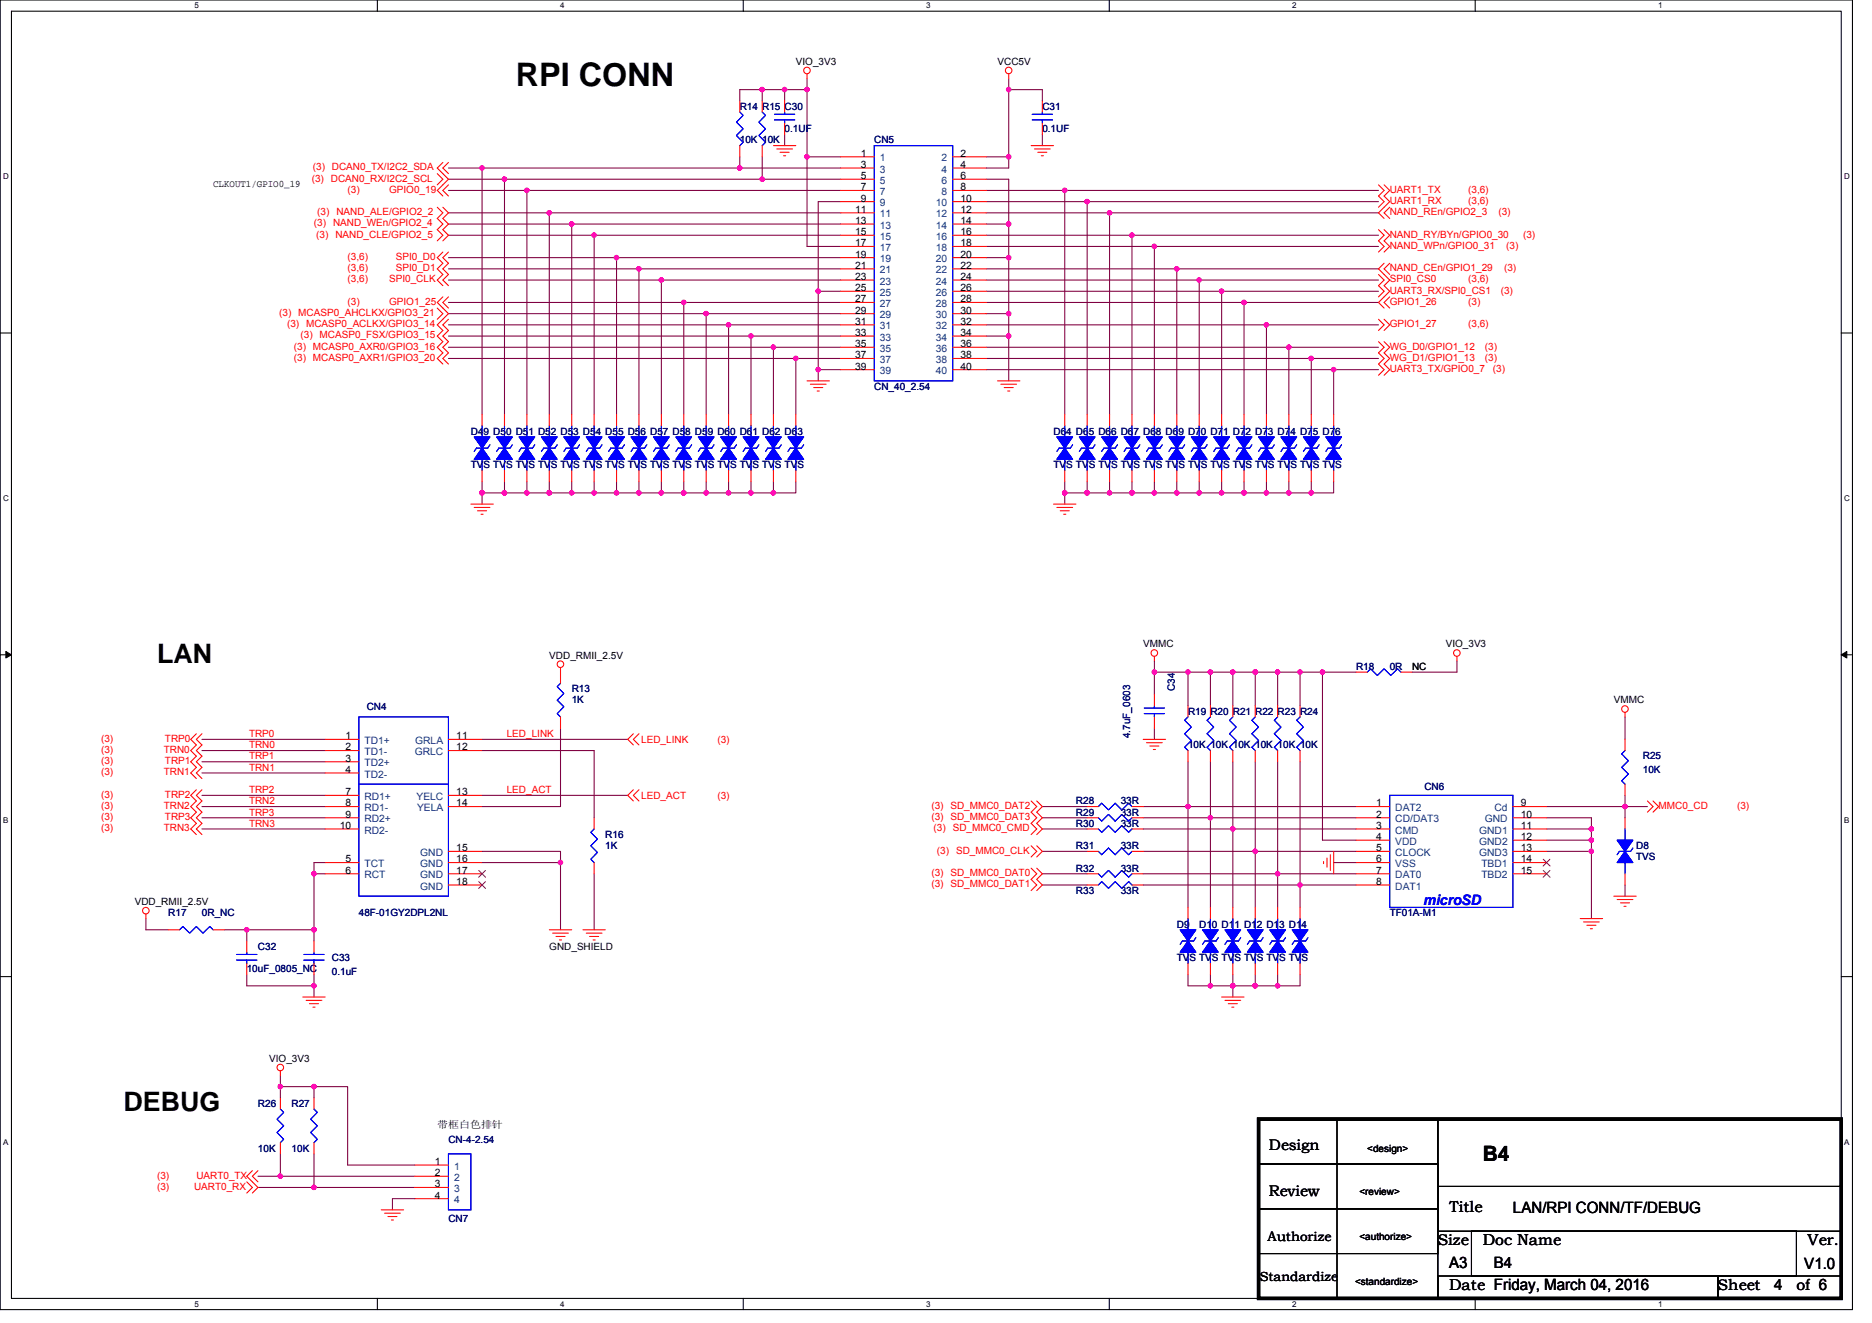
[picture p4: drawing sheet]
<svg xmlns="http://www.w3.org/2000/svg" width="297mm" height="210mm" viewBox="0 0 297 210" stroke-linecap="round" stroke-linejoin="round" font-family="sans-serif">
<defs><g id="words">
<text font-size="5.1" x="81.8" y="13.7">RPI CONN</text>
<g font-size="4.3">
<text x="24.9" y="105.3">LAN</text>
<text x="19.6" y="176.4">DEBUG</text>
</g>
<text font-size="3.4" x="235.3" y="184.3">B4</text>
<g font-size="2.5">
<text x="228.2" y="197.7">Size</text>
<text x="229.9" y="192.3">Title</text>
<text x="235.3" y="197.7">Doc Name</text>
<text x="240.1" y="192.5">LAN/RPI CONN/TF/DEBUG</text>
<text x="286.8" y="197.7">Ver.</text>
<text x="229.9" y="201.2">A3</text>
<text x="237" y="201.2">B4</text>
<text x="286.3" y="201.4">V1.0</text>
<text x="229.9" y="204.8">Date Friday, March 04, 2016</text>
<text x="272.6" y="204.8">Sheet</text>
<text x="281.5" y="204.7">4</text>
<text x="285" y="204.8">of 6</text>
</g>
<g font-size="2.4">
<text x="201.3" y="182.5">Design</text>
<text x="201.3" y="189.8">Review</text>
</g>
<text font-size="2.3" fill="#00f" x="225.8" y="143.6">microSD</text>
<g font-size="2.1">
<text x="201.1" y="197">Authorize</text>
<text x="199.9" y="203.4">Standardize</text>
</g>
<g font-size="1.6">
<text x="126.3" y="10.3">VIO_3V3</text>
<text x="158.3" y="10.3">VCC5V</text>
<text x="33.8" y="29.7">CLKOUT1/GPIO0_19</text>
<text x="136.6" y="24.9">1</text>
<text x="136.6" y="26.6">3</text>
<text x="136.6" y="28.4">5</text>
<text x="152.4" y="24.9">2</text>
<text x="152.4" y="26.6">4</text>
<text x="152.4" y="28.4">6</text>
<text x="135.7" y="33.8">11</text>
<text x="135.7" y="35.5">13</text>
<text x="136.6" y="30.2">7</text>
<text x="136.6" y="32">9</text>
<text x="152.4" y="30.2">8</text>
<text x="152.4" y="32">10</text>
<text x="152.4" y="33.8">12</text>
<text x="152.4" y="35.5">14</text>
<text x="135.7" y="37.3">15</text>
<text x="135.7" y="39.1">17</text>
<text x="135.7" y="40.9">19</text>
<text x="152.4" y="37.3">16</text>
<text x="152.4" y="39.1">18</text>
<text x="152.4" y="40.9">20</text>
<text x="135.7" y="42.7">21</text>
<text x="135.7" y="44.4">23</text>
<text x="135.7" y="46.2">25</text>
<text x="135.7" y="48">27</text>
<text x="152.4" y="42.7">22</text>
<text x="152.4" y="44.4">24</text>
<text x="152.4" y="46.2">26</text>
<text x="152.4" y="48">28</text>
<text x="135.7" y="49.8">29</text>
<text x="135.7" y="51.5">31</text>
<text x="135.7" y="53.3">33</text>
<text x="152.4" y="49.8">30</text>
<text x="152.4" y="51.5">32</text>
<text x="152.4" y="53.3">34</text>
<text x="135.7" y="55.1">35</text>
<text x="135.7" y="56.9">37</text>
<text x="135.7" y="58.7">39</text>
<text x="152.4" y="55.1">36</text>
<text x="152.4" y="56.9">38</text>
<text x="152.4" y="58.7">40</text>
<text x="87.2" y="104.5">VDD_RMII_2.5V</text>
<text x="181.4" y="102.8">VMMC</text>
<text x="224.1" y="106.3">NC</text>
<text x="229.4" y="102.8">VIO_3V3</text>
<text x="256.1" y="111.7">VMMC</text>
<text x="54.8" y="117.3">1</text>
<text x="54.8" y="119.1">2</text>
<text x="72.4" y="119.1">12</text>
<text x="72.4" y="117.3">11</text>
<text x="54.8" y="120.9">3</text>
<text x="54.8" y="122.7">4</text>
<text x="53.9" y="131.6">10</text>
<text x="54.8" y="126.2">7</text>
<text x="54.8" y="128">8</text>
<text x="54.8" y="129.8">9</text>
<text x="72.4" y="128">14</text>
<text x="72.4" y="126.2">13</text>
<text x="218.4" y="128">1</text>
<text x="218.4" y="129.8">2</text>
<text x="218.4" y="131.6">3</text>
<text x="241.3" y="128">9</text>
<text x="241.3" y="129.8">10</text>
<text x="241.3" y="131.6">11</text>
<text x="54.8" y="136.9">5</text>
<text x="72.4" y="135.1">15</text>
<text x="72.4" y="136.9">16</text>
<text x="218.4" y="133.3">4</text>
<text x="218.4" y="135.1">5</text>
<text x="218.4" y="136.9">6</text>
<text x="241.3" y="133.3">12</text>
<text x="241.3" y="135.1">13</text>
<text x="241.3" y="136.9">14</text>
<text x="21.4" y="143.7">VDD_RMII_2.5V</text>
<text x="54.8" y="138.7">6</text>
<text x="72.4" y="138.7">17</text>
<text x="72.4" y="140.4">18</text>
<text x="218.4" y="138.7">7</text>
<text x="218.4" y="140.4">8</text>
<text x="241.3" y="138.7">15</text>
<text x="87.2" y="150.8">GND_SHIELD</text>
<text x="42.7" y="168.6">VIO_3V3</text>
<text x="69.4" y="179">带框白色排针</text>
<text x="69" y="184.9">1</text>
<text x="217" y="182.8">&lt;design&gt;</text>
<text x="69" y="186.7">2</text>
<text x="69" y="188.4">3</text>
<text x="69" y="190.2">4</text>
<text x="215.7" y="189.7">&lt;review&gt;</text>
<text x="215.7" y="196.8">&lt;authorize&gt;</text>
<text x="215" y="203.9">&lt;standardize&gt;</text>
</g>
<g font-size="1.6" fill="#000080">
<text x="117.4" y="17.4">R14 R15 C30</text>
<text x="165.4" y="17.4">C31</text>
<text x="117.4" y="22.8">10K 10K</text>
<text x="124.5" y="21">0.1UF</text>
<text x="138.7" y="22.8">CN5</text>
<text x="165.4" y="21">0.1UF</text>
<text x="138.7" y="61.9">CN_40_2.54</text>
<text x="74.7" y="69">D49 D50 D51 D52 D53 D54 D55 D56 D57 D58 D59 D60 D61 D62 D63</text>
<text x="167.2" y="69">D64 D65 D66 D67 D68 D69 D70 D71 D72 D73 D74 D75 D76</text>
<text x="74.7" y="74.3">TVS TVS TVS TVS TVS TVS TVS TVS TVS TVS TVS TVS TVS TVS TVS</text>
<text x="167.2" y="74.3">TVS TVS TVS TVS TVS TVS TVS TVS TVS TVS TVS TVS TVS</text>
<text x="215.2" y="106.3">R18</text>
<text x="220.5" y="106.3">0R</text>
<text x="58.2" y="112.7">CN4</text>
<text x="90.7" y="109.9">R13</text>
<text x="90.7" y="111.7">1K</text>
<text x="186.4" y="109.7" transform="rotate(-90 186.4 109.7)">C34</text>
<text x="188.5" y="113.4">R19 R20 R21 R22 R23 R24</text>
<text x="179.3" y="117.2" transform="rotate(-90 179.3 117.2)">4.7uF_0603</text>
<text x="188.5" y="118.8">10K 10K 10K 10K 10K 10K</text>
<text x="226" y="125.3">CN6</text>
<text x="260.7" y="120.5">R25</text>
<text x="260.7" y="122.7">10K</text>
<text x="170.7" y="127.7">R28</text>
<text x="170.7" y="131.2">R30</text>
<text x="170.7" y="129.4">R29</text>
<text x="177.8" y="127.7">33R</text>
<text x="177.8" y="131.2">33R</text>
<text x="177.8" y="129.4">33R</text>
<text x="96.1" y="133">R16</text>
<text x="96.1" y="134.8">1K</text>
<text x="170.7" y="134.8">R31</text>
<text x="177.8" y="134.8">33R</text>
<text x="259.6" y="134.8">D8</text>
<text x="259.6" y="136.5">TVS</text>
<text x="170.7" y="138.3">R32</text>
<text x="170.7" y="141.9">R33</text>
<text x="177.8" y="138.3">33R</text>
<text x="177.8" y="141.9">33R</text>
<text x="26.7" y="145.4">R17</text>
<text x="32" y="145.4">0R_NC</text>
<text x="56.9" y="145.4">48F-01GY2DPL2NL</text>
<text x="186.7" y="147.2">D9</text>
<text x="190.3" y="147.2">D10 D11 D12 D13 D14</text>
<text x="220.5" y="145.4">TF01A-M1</text>
<text x="39.2" y="154.3">10uF_0805_NC</text>
<text x="40.9" y="150.8">C32</text>
<text x="52.7" y="152.5">C33</text>
<text x="52.7" y="154.7">0.1uF</text>
<text x="186.7" y="152.5">TVS TVS TVS TVS TVS TVS</text>
<text x="40.9" y="175.7">R26</text>
<text x="46.3" y="175.7">R27</text>
<text x="40.9" y="182.8">10K</text>
<text x="46.3" y="182.8">10K</text>
<text x="71.2" y="181.4">CN-4-2.54</text>
<text x="71.2" y="194">CN7</text>
</g>
<g font-size="1.6" fill="#f00">
<text x="49.5" y="28.8">(3) DCAN0_RX/I2C2_SCL</text>
<text x="49.7" y="27">(3) DCAN0_TX/I2C2_SDA</text>
<text x="49.8" y="35.9">(3) NAND_WEn/GPIO2_4</text>
<text x="50.4" y="34.1">(3) NAND_ALE/GPIO2_2</text>
<text x="55.2" y="30.6">(3)</text>
<text x="61.7" y="30.6">GPIO0_19</text>
<text x="220.5" y="30.6">UART1_TX</text>
<text x="220.5" y="32.4">UART1_RX</text>
<text x="220.5" y="34.1">NAND_REn/GPIO2_3</text>
<text x="233" y="32.4">(3,6)</text>
<text x="233" y="30.6">(3,6)</text>
<text x="237.8" y="34.1">(3)</text>
<text x="50.2" y="37.7">(3) NAND_CLE/GPIO2_5</text>
<text x="55.2" y="41.3">(3,6)</text>
<text x="62.8" y="41.3">SPI0_D0</text>
<text x="220.5" y="37.7">NAND_RY/BYn/GPIO0_30</text>
<text x="220.5" y="39.5">NAND_WPn/GPIO0_31</text>
<text x="239" y="39.5">(3)</text>
<text x="241.7" y="37.7">(3)</text>
<text x="55.2" y="44.8">(3,6)</text>
<text x="55.2" y="43">(3,6)</text>
<text x="61.7" y="44.8">SPI0_CLK</text>
<text x="62.8" y="43">SPI0_D1</text>
<text x="220.5" y="44.8">SPI0_CS0</text>
<text x="220.5" y="46.6">UART3_RX/SPI0_CS1</text>
<text x="220.5" y="43">NAND_CEn/GPIO1_29</text>
<text x="233" y="44.8">(3,6)</text>
<text x="238.1" y="46.6">(3)</text>
<text x="238.6" y="43">(3)</text>
<text x="44.3" y="50.1">(3) MCASP0_AHCLKX/GPIO3_21</text>
<text x="45.5" y="51.9">(3) MCASP0_ACLKX/GPIO3_14</text>
<text x="47.7" y="53.7">(3) MCASP0_FSX/GPIO3_15</text>
<text x="55.2" y="48.4">(3)</text>
<text x="61.7" y="48.4">GPIO1_25</text>
<text x="220.5" y="48.4">GPIO1_26</text>
<text x="220.5" y="51.9">GPIO1_27</text>
<text x="233" y="48.4">(3)</text>
<text x="233" y="51.9">(3,6)</text>
<text x="46.6" y="57.3">(3) MCASP0_AXR1/GPIO3_20</text>
<text x="46.6" y="55.5">(3) MCASP0_AXR0/GPIO3_16</text>
<text x="220.5" y="55.5">WG_D0/GPIO1_12</text>
<text x="220.5" y="57.3">WG_D1/GPIO1_13</text>
<text x="220.5" y="59">UART3_TX/GPIO0_7</text>
<text x="235.6" y="55.5">(3)</text>
<text x="235.6" y="57.3">(3)</text>
<text x="236.9" y="59">(3)</text>
<text x="16" y="117.7">(3)</text>
<text x="16" y="119.5">(3)</text>
<text x="26" y="119.5">TRN0</text>
<text x="26.2" y="117.7">TRP0</text>
<text x="39.5" y="118.8">TRN0</text>
<text x="39.5" y="117">TRP0</text>
<text x="80.4" y="117">LED_LINK</text>
<text x="101.7" y="117.9">LED_LINK</text>
<text x="113.8" y="117.9">(3)</text>
<text x="16" y="121.3">(3)</text>
<text x="16" y="123">(3)</text>
<text x="26" y="123">TRN1</text>
<text x="26.2" y="121.3">TRP1</text>
<text x="39.5" y="120.5">TRP1</text>
<text x="39.5" y="122.3">TRN1</text>
<text x="39.5" y="125.9">TRP2</text>
<text x="80.4" y="125.9">LED_ACT</text>
<text x="16" y="126.6">(3)</text>
<text x="16" y="130.2">(3)</text>
<text x="16" y="128.4">(3)</text>
<text x="16" y="131.9">(3)</text>
<text x="26" y="128.4">TRN2</text>
<text x="26" y="131.9">TRN3</text>
<text x="26.2" y="126.6">TRP2</text>
<text x="26.2" y="130.2">TRP3</text>
<text x="39.5" y="127.7">TRN2</text>
<text x="39.5" y="129.4">TRP3</text>
<text x="39.5" y="131.2">TRN3</text>
<text x="101.7" y="126.8">LED_ACT</text>
<text x="113.8" y="126.8">(3)</text>
<text x="147.8" y="128.4">(3) SD_MMC0_DAT2</text>
<text x="147.8" y="130.2">(3) SD_MMC0_DAT3</text>
<text x="148.1" y="131.9">(3) SD_MMC0_CMD</text>
<text x="263.2" y="128.4">MMC0_CD</text>
<text x="275.6" y="128.4">(3)</text>
<text x="148.7" y="135.5">(3) SD_MMC0_CLK</text>
<text x="147.8" y="139">(3) SD_MMC0_DAT0</text>
<text x="147.8" y="140.8">(3) SD_MMC0_DAT1</text>
<text x="24.9" y="187">(3)</text>
<text x="24.9" y="188.8">(3)</text>
<text x="30.8" y="188.8">UART0_RX</text>
<text x="31.2" y="187">UART0_TX</text>
</g>
<g font-size="1.6" fill="#004080">
<text x="139.6" y="25.6">1</text>
<text x="139.6" y="27.4">3</text>
<text x="139.6" y="29.2">5</text>
<text x="149.4" y="25.6">2</text>
<text x="149.4" y="27.4">4</text>
<text x="149.4" y="29.2">6</text>
<text x="139.6" y="30.9">7</text>
<text x="139.6" y="32.7">9</text>
<text x="139.6" y="34.5">11</text>
<text x="148.5" y="32.7">10</text>
<text x="148.5" y="34.5">12</text>
<text x="149.4" y="30.9">8</text>
<text x="139.6" y="36.3">13</text>
<text x="139.6" y="38.1">15</text>
<text x="139.6" y="39.8">17</text>
<text x="139.6" y="41.6">19</text>
<text x="148.5" y="36.3">14</text>
<text x="148.5" y="38.1">16</text>
<text x="148.5" y="39.8">18</text>
<text x="148.5" y="41.6">20</text>
<text x="139.6" y="43.4">21</text>
<text x="139.6" y="45.2">23</text>
<text x="139.6" y="46.9">25</text>
<text x="148.5" y="43.4">22</text>
<text x="148.5" y="45.2">24</text>
<text x="148.5" y="46.9">26</text>
<text x="139.6" y="48.7">27</text>
<text x="139.6" y="50.5">29</text>
<text x="139.6" y="52.3">31</text>
<text x="148.5" y="48.7">28</text>
<text x="148.5" y="50.5">30</text>
<text x="148.5" y="52.3">32</text>
<text x="139.6" y="54.1">33</text>
<text x="139.6" y="55.8">35</text>
<text x="139.6" y="57.6">37</text>
<text x="139.6" y="59.4">39</text>
<text x="148.5" y="54.1">34</text>
<text x="148.5" y="55.8">36</text>
<text x="148.5" y="57.6">38</text>
<text x="148.5" y="59.4">40</text>
<text x="57.8" y="118.1">TD1+</text>
<text x="57.8" y="119.8">TD1-</text>
<text x="65.8" y="119.8">GRLC</text>
<text x="65.9" y="118.1">GRLA</text>
<text x="57.8" y="121.6">TD2+</text>
<text x="57.8" y="123.4">TD2-</text>
<text x="57.8" y="127">RD1+</text>
<text x="57.8" y="128.7">RD1-</text>
<text x="57.8" y="130.5">RD2+</text>
<text x="66.1" y="127">YELC</text>
<text x="66.2" y="128.7">YELA</text>
<text x="221.4" y="128.7">DAT2</text>
<text x="221.4" y="130.5">CD/DAT3</text>
<text x="235.6" y="130.5">GND</text>
<text x="237.1" y="128.7">Cd</text>
<text x="57.8" y="132.3">RD2-</text>
<text x="57.8" y="137.6">TCT</text>
<text x="66.7" y="135.8">GND</text>
<text x="66.7" y="137.6">GND</text>
<text x="221.4" y="132.3">CMD</text>
<text x="221.4" y="134.1">VDD</text>
<text x="221.4" y="135.8">CLOCK</text>
<text x="221.4" y="137.6">VSS</text>
<text x="234.7" y="132.3">GND1</text>
<text x="234.7" y="134.1">GND2</text>
<text x="234.7" y="135.8">GND3</text>
<text x="235.1" y="137.6">TBD1</text>
<text x="57.8" y="139.4">RCT</text>
<text x="66.7" y="139.4">GND</text>
<text x="66.7" y="141.2">GND</text>
<text x="221.4" y="139.4">DAT0</text>
<text x="221.4" y="141.2">DAT1</text>
<text x="235.1" y="139.4">TBD2</text>
<text x="72" y="185.6">1</text>
<text x="72" y="187.4">2</text>
<text x="72" y="189.2">3</text>
<text x="72" y="191">4</text>
</g>
<g font-size="1.3">
<text x="30.8" y="1.3">5</text>
<text x="88.9" y="1.3">4</text>
<text x="147" y="1.3">3</text>
<text x="205" y="1.3">2</text>
<text x="263.1" y="1.3">1</text>
<text x=".5" y="28.4">D</text>
<text x="292.6" y="28.4">D</text>
<text x=".5" y="79.5">C</text>
<text x="292.6" y="79.5">C</text>
<text x=".5" y="130.6">B</text>
<text x="292.6" y="130.6">B</text>
<text x=".5" y="181.7">A</text>
<text x="292.6" y="181.7">A</text>
<text x="30.8" y="207.4">5</text>
<text x="88.9" y="207.4">4</text>
<text x="147" y="207.4">3</text>
<text x="205" y="207.4">2</text>
<text x="263.1" y="207.4">1</text>
</g>
</g></defs>
<path d="M0 0h293.9v207.9h-293.9zM1.8 1.8h290.4v204.3h-290.4z" fill="none" stroke="#000" stroke-width=".17"/>
<g fill="#fff">
<path d="M30.8 .2h.7v1.4h-.7z"/>
<path d="M30.8 206.3h.7v1.4h-.7z"/>
</g>
<path d="M59.9 0v1.8M59.9 206.1v1.8" fill="none" stroke="#000" stroke-width=".17"/>
<g fill="#fff">
<path d="M88.9 .2h.7v1.4h-.7z"/>
<path d="M88.9 206.3h.7v1.4h-.7z"/>
</g>
<path d="M117.9 0v1.8M117.9 206.1v1.8" fill="none" stroke="#000" stroke-width=".17"/>
<g fill="#fff">
<path d="M147 .2h.7v1.4h-.7z"/>
<path d="M147 206.3h.7v1.4h-.7z"/>
</g>
<path d="M176 0v1.8M176 206.1v1.8" fill="none" stroke="#000" stroke-width=".17"/>
<g fill="#fff">
<path d="M205 .2h.7v1.4h-.7z"/>
<path d="M205 206.3h.7v1.4h-.7z"/>
</g>
<path d="M234.1 0v1.8M234.1 206.1v1.8" fill="none" stroke="#000" stroke-width=".17"/>
<g fill="#fff">
<path d="M263.1 .2h.7v1.4h-.7z"/>
<path d="M263.1 206.3h.7v1.4h-.7z"/>
<path d="M.5 27.3h.9v1.4h-.9z"/>
<path d="M292.6 27.3h.9v1.4h-.9z"/>
<path d="M.5 78.4h.9v1.4h-.9z"/>
<path d="M292.6 78.4h.9v1.4h-.9z"/>
</g>
<path d="M0 52.9h1.8M292.2 52.9h1.7" fill="none" stroke="#000" stroke-width=".17"/>
<g fill="#fff">
<path d="M.5 129.5h.8v1.4h-.8z"/>
<path d="M292.6 129.5h.9v1.4h-.9z"/>
</g>
<path d="M0 103.9h1.8M292.2 103.9h1.7" fill="none" stroke="#000" stroke-width=".17"/>
<path d="M.9 103.4l.9 .5-.9 .5zM292.2 103.9l.8-.5v1z" fill="#000" stroke="#000" stroke-width=".16"/>
<g fill="#fff">
<path d="M.5 180.5h.8v1.4h-.8z"/>
<path d="M292.6 180.5h.9v1.4h-.9z"/>
</g>
<path d="M0 155h1.8M292.2 155h1.7M199.7 177.6h28.5v7.1h-28.5zM212.2 177.6h16v28.5h-16zM199.7 184.7h28.5v7.2h-28.5zM199.7 191.9h28.5v7.1h-28.5zM228.2 188.3h64v7.1h-64zM228.2 184.7v8.9M233.5 195.4h51.5v7.1h-51.5zM228.2 202.5h44.4v3.6h-44.4zM272.6 202.5h19.6v3.6h-19.6z" fill="none" stroke="#000" stroke-width=".17"/>
<g fill="none" stroke="#800040" stroke-width=".17">
<path d="M120.9 14.2h-3.5v1.8M120.9 14.2v1.8M120.9 14.2h3.6M124.5 14.2h3.6M124.5 14.2v1.8M128.1 12.4v1.8M128.1 14.2v10.7h5.3M160.1 14.2h5.3v1.8M160.1 14.2v10.7M160.1 12.4v1.8M71.2 37.3h23.1M71.2 28.4h8.8"/>
<path d="M71.2 30.2h12.4M71.2 33.8h16M71.2 35.6h19.5M71.2 26.7h5.3M76.5 26.7v39.1M76.5 26.7h40.9M80 28.4h40.9M80 28.4v37.4M83.6 30.2h49.8M83.6 30.2v35.6M87.2 33.8h46.2M87.2 33.8v32"/>
<path d="M90.7 35.6v30.2M90.7 35.6h42.7M94.3 37.3v28.5M94.3 37.3h39.1M117.4 24.9v1.8M117.4 26.7h16M120.9 24.9v3.5M120.9 28.4h12.5M124.5 21.3v1.8M128.1 24.9v14.2h5.3M133.4 32h-3.6v14.2M156.5 39.1h26.7"/>
<path d="M156.5 37.3h23.1M156.5 33.8h19.6M156.5 32h16M156.5 28.4h3.6v7.2M156.5 24.9h3.6M156.5 35.6h3.6M156.5 30.2h12.4M160.1 35.6v5.3M160.1 24.9v1.8h-3.6M165.4 21.3v1.8M168.9 30.2h49.8M168.9 30.2v35.6"/>
<path d="M172.5 32v33.8M172.5 32h46.2M176.1 33.8v32M176.1 33.8h42.6M179.6 37.3v28.5M179.6 37.3h39.1M183.2 39.1v26.7M183.2 39.1h35.5M71.2 51.6h44.4v14.2M71.2 55.1h51.5v10.7M71.2 49.8h40.9v16M71.2 53.3h48"/>
<path d="M71.2 56.9h55.1v8.9M71.2 42.7h30.2M71.2 48h37.3M71.2 40.9h26.6M71.2 44.4h33.7M97.8 40.9v24.9M97.8 40.9h35.6M101.4 42.7h32M101.4 42.7v23.1M104.9 44.4v21.4M104.9 44.4h28.5M108.5 48h24.9"/>
<path d="M108.5 48v17.8M112.1 49.8h21.3M115.6 51.6h17.8M119.2 53.3v12.5M119.2 53.3h14.2M122.7 55.1h10.7M126.3 56.9h7.1M129.8 58.7h3.6M129.8 58.7v1.8M129.8 46.2v12.5M129.8 46.2h3.6M156.5 42.7h30.2"/>
<path d="M156.5 51.6h44.5M156.5 55.1h48v10.7M156.5 56.9h51.6v8.9M156.5 58.7h55.1v7.1M156.5 44.4h33.8M156.5 40.9h3.6M156.5 49.8h3.6M156.5 53.3h3.6M156.5 46.2h37.3M156.5 48h40.9M160.1 40.9v8.9M160.1 49.8v3.5"/>
<path d="M160.1 53.3v7.2M186.7 42.7v23.1M186.7 42.7h32M190.3 44.4v21.4M190.3 44.5h28.4M193.8 46.2h24.9M193.8 46.2v19.6M197.4 48v17.8M197.4 48h21.3M201 51.6h17.7M201 51.6v14.2M204.5 55.1h14.2"/>
<path d="M208.1 56.9h10.6M211.6 58.7h7.1M76.5 78.2v1.8M76.5 76.5v1.7M76.5 78.2h3.5M80 76.5v1.7M80 78.2h3.6M83.6 76.5v1.7M83.6 78.2h3.6M87.2 76.5v1.7M87.2 78.2h3.5M90.7 78.2h3.6"/>
<path d="M90.7 76.5v1.7M94.3 76.5v1.7M94.3 78.2h3.5M97.8 78.2h3.6M97.8 76.5v1.7M101.4 78.2h3.5M101.4 76.5v1.7M104.9 78.2h3.6M104.9 76.5v1.7M108.5 78.2h3.6M108.5 76.5v1.7M112.1 78.2h3.5"/>
<path d="M112.1 76.5v1.7M115.6 78.2h3.6M115.6 76.5v1.7M119.2 78.2h3.5M119.2 76.5v1.7M122.7 76.5v1.7M126.3 76.5v1.7h-3.6M168.9 78.2h3.6M168.9 78.2v1.8M168.9 76.5v1.7M172.5 78.2h3.6M172.5 76.5v1.7"/>
<path d="M176.1 76.5v1.7M176.1 78.2h3.5M179.6 76.5v1.7M179.6 78.2h3.6M183.2 76.5v1.7M183.2 78.2h3.5M186.7 78.2h3.6M186.7 76.5v1.7M190.3 76.5v1.7M190.3 78.2h3.5M193.8 76.5v1.7M193.8 78.2h3.6"/>
<path d="M197.4 78.2h3.6M197.4 76.5v1.7M201 76.5v1.7M201 78.2h3.5M204.5 76.5v1.7M204.5 78.2h3.6M208.1 76.5v1.7M211.6 76.5v1.7h-3.5M32 119.1h19.6M32 117.3h19.6M76.5 117.3h23.1M76.5 119.1h17.8v10.7"/>
<path d="M88.9 115.6v12.4h-12.4M183.2 106.7v3.5M183.2 115.6v1.7M183.2 106.7h5.3M183.2 104.9v1.8M188.5 106.7h3.6M188.5 106.7v5.3M192.1 106.7v5.3M192.1 106.7h3.5M195.6 106.7v5.3M195.6 106.7h3.6M199.2 106.7v5.3"/>
<path d="M199.2 106.7h3.5M202.7 106.7h3.6M202.7 106.7v5.3M206.3 106.7v5.3M206.3 106.7h3.5M209.8 106.7h5.4M209.8 106.7v26.6l5.4 .1M231.2 104.9v1.8h-7.1M257.8 113.8v3.5M32 120.9h19.6M32 122.7h19.6M32 126.2h19.6"/>
<path d="M32 128h19.6M32 129.8h19.6M32 131.6h19.6M49.8 138.7h1.8M49.8 138.7v8.9M51.6 136.9h-1.8v1.8M76.5 126.2h23.1M76.5 135.1h12.4v1.8M76.5 136.9h12.4M88.9 136.9v10.7M94.3 138.7v8.9M165.4 128h7.1"/>
<path d="M165.4 129.8h7.1M165.4 131.6h7.1M165.4 135.1h7.1M165.4 138.7h7.1M181.4 128h7.1M181.4 138.7h21.3M181.4 129.8h10.7M181.4 131.6h14.2M181.4 135.1h17.8M188.5 128h26.7M188.5 128v16M188.5 120.9v7.1"/>
<path d="M192.1 129.8v14.2M192.1 129.8h23.1M192.1 120.9v8.9M195.6 131.6v12.4M195.6 120.9v10.7M195.6 131.6h19.6M199.2 135.1h16M199.2 135.1v8.9M199.2 120.9v14.2M202.7 138.7h12.5M202.7 138.7v5.3M202.7 120.9v17.8"/>
<path d="M206.3 120.9v19.6M211.6 136.9h3.6M245.4 131.6h7.1M245.4 128h12.4M245.4 135.1h7.1M245.4 133.3h7.1M245.4 129.8h7.1v1.8M252.5 133.4v1.7M252.5 131.6v1.8M252.5 135.1v10.7M257.8 126.2v1.8M257.8 128v1.8"/>
<path d="M257.8 128h3.6M23.2 145.8v1.8h3.5M35.6 147.6h3.6M39.2 147.6h10.6M39.2 147.6v1.8M39.2 154.7v1.8h10.6M49.8 154.7v1.8M49.8 147.6v1.8M49.8 156.5v1.7M165.4 140.5h7.1M181.4 140.5h24.9M188.5 154.7v1.8h3.6"/>
<path d="M192.1 154.7v1.8M192.1 156.5h3.5M195.6 154.7v1.8M195.6 156.5v1.7M195.6 156.5h3.6M199.2 154.7v1.8M199.2 156.5h3.5M202.7 154.7v1.8M206.3 154.7v1.8h-3.6M206.3 140.5h8.9M206.3 140.5v3.5M257.8 140.5v1.7"/>
<path d="M44.5 170.7v1.8M44.5 172.5v1.7M44.5 172.5h5.3M49.8 172.5v1.7M49.8 172.5h5.4v12.4h10.6M40.9 186.7h3.6M40.9 188.5h8.9M44.5 183.1v3.6M44.5 186.7h21.3M49.8 183.1v5.4M49.8 188.5h16M65.8 190.2h-3.5v1.8"/>
</g>
<g fill="#f0f" stroke="#f0f" stroke-width=".17">
<circle cx="49.8" cy="147.6" r=".35"/>
<circle cx="49.8" cy="138.7" r=".35"/>
<circle cx="39.1" cy="147.6" r=".35"/>
<circle cx="49.8" cy="156.5" r=".35"/>
<circle cx="88.9" cy="136.9" r=".35"/>
<circle cx="128" cy="24.9" r=".35"/>
<circle cx="128" cy="14.2" r=".35"/>
<circle cx="208.1" cy="56.9" r=".35"/>
<circle cx="112" cy="49.8" r=".35"/>
<circle cx="124.5" cy="14.2" r=".35"/>
<circle cx="115.6" cy="51.5" r=".35"/>
<circle cx="122.7" cy="55.1" r=".35"/>
<circle cx="120.9" cy="14.2" r=".35"/>
<circle cx="126.3" cy="56.9" r=".35"/>
<circle cx="129.8" cy="58.7" r=".35"/>
<circle cx="76.5" cy="26.7" r=".35"/>
<circle cx="160" cy="24.9" r=".35"/>
<circle cx="160" cy="14.2" r=".35"/>
<circle cx="160" cy="35.5" r=".35"/>
<circle cx="160" cy="40.9" r=".35"/>
<circle cx="160" cy="49.8" r=".35"/>
<circle cx="129.8" cy="46.2" r=".35"/>
<circle cx="117.4" cy="26.7" r=".35"/>
<circle cx="120.9" cy="28.4" r=".35"/>
<circle cx="160" cy="53.3" r=".35"/>
<circle cx="199.2" cy="156.5" r=".35"/>
<circle cx="202.7" cy="156.5" r=".35"/>
<circle cx="195.6" cy="156.5" r=".35"/>
<circle cx="252.5" cy="133.3" r=".35"/>
<circle cx="252.5" cy="131.6" r=".35"/>
<circle cx="192.1" cy="156.5" r=".35"/>
<circle cx="206.3" cy="140.4" r=".35"/>
<circle cx="202.7" cy="106.7" r=".35"/>
<circle cx="183.2" cy="106.7" r=".35"/>
<circle cx="257.8" cy="128" r=".35"/>
<circle cx="195.6" cy="131.6" r=".35"/>
<circle cx="188.5" cy="106.7" r=".35"/>
<circle cx="209.8" cy="106.7" r=".35"/>
<circle cx="206.3" cy="106.7" r=".35"/>
<circle cx="199.2" cy="135.1" r=".35"/>
<circle cx="202.7" cy="138.7" r=".35"/>
<circle cx="199.2" cy="106.7" r=".35"/>
<circle cx="195.6" cy="106.7" r=".35"/>
<circle cx="192.1" cy="129.8" r=".35"/>
<circle cx="192.1" cy="106.7" r=".35"/>
<circle cx="188.5" cy="128" r=".35"/>
<circle cx="252.5" cy="135.1" r=".35"/>
<circle cx="49.8" cy="172.5" r=".35"/>
<circle cx="44.5" cy="172.5" r=".35"/>
<circle cx="49.8" cy="188.5" r=".35"/>
<circle cx="44.5" cy="186.7" r=".35"/>
<circle cx="108.5" cy="78.2" r=".35"/>
<circle cx="97.8" cy="78.2" r=".35"/>
<circle cx="112" cy="78.2" r=".35"/>
<circle cx="104.9" cy="78.2" r=".35"/>
<circle cx="101.4" cy="78.2" r=".35"/>
<circle cx="115.6" cy="78.2" r=".35"/>
<circle cx="87.1" cy="78.2" r=".35"/>
<circle cx="80" cy="78.2" r=".35"/>
<circle cx="76.5" cy="78.2" r=".35"/>
<circle cx="94.3" cy="78.2" r=".35"/>
<circle cx="90.7" cy="78.2" r=".35"/>
<circle cx="83.6" cy="78.2" r=".35"/>
<circle cx="80" cy="28.4" r=".35"/>
<circle cx="83.6" cy="30.2" r=".35"/>
<circle cx="87.1" cy="33.8" r=".35"/>
<circle cx="90.7" cy="35.5" r=".35"/>
<circle cx="94.3" cy="37.3" r=".35"/>
<circle cx="97.8" cy="40.9" r=".35"/>
<circle cx="101.4" cy="42.7" r=".35"/>
<circle cx="104.9" cy="44.4" r=".35"/>
<circle cx="119.2" cy="78.2" r=".35"/>
<circle cx="108.5" cy="48" r=".35"/>
<circle cx="119.2" cy="53.3" r=".35"/>
<circle cx="122.7" cy="78.2" r=".35"/>
<circle cx="193.8" cy="46.2" r=".35"/>
<circle cx="208.1" cy="78.2" r=".35"/>
<circle cx="204.5" cy="78.2" r=".35"/>
<circle cx="172.5" cy="78.2" r=".35"/>
<circle cx="179.6" cy="78.2" r=".35"/>
<circle cx="168.9" cy="78.2" r=".35"/>
<circle cx="186.7" cy="78.2" r=".35"/>
<circle cx="183.2" cy="78.2" r=".35"/>
<circle cx="176" cy="78.2" r=".35"/>
<circle cx="168.9" cy="30.2" r=".35"/>
<circle cx="172.5" cy="32" r=".35"/>
<circle cx="197.4" cy="78.2" r=".35"/>
<circle cx="190.3" cy="78.2" r=".35"/>
<circle cx="193.8" cy="78.2" r=".35"/>
<circle cx="200.9" cy="78.2" r=".35"/>
<circle cx="176" cy="33.8" r=".35"/>
<circle cx="179.6" cy="37.3" r=".35"/>
<circle cx="183.2" cy="39.1" r=".35"/>
<circle cx="190.3" cy="44.4" r=".35"/>
<circle cx="204.5" cy="55.1" r=".35"/>
<circle cx="211.6" cy="58.7" r=".35"/>
<circle cx="186.7" cy="42.7" r=".35"/>
<circle cx="197.4" cy="48" r=".35"/>
<circle cx="200.9" cy="51.5" r=".35"/>
</g>
<g fill="none" stroke="#f00" stroke-width=".17">
<path d="M117.4 16v1.8M120.9 16v1.8M124.5 16v1.8M124.5 19.6v1.7M128.1 11.7v.7M160.1 11.7v.7M165.4 16v1.8M165.4 19.6v1.7M69.4 32.9l.9 .9-.9 .9 .9 .9-.9 .8 .9 .9-.9 .9M69.4 27.6l.9 .8-.9 .9M70.3 25.8l-.9 .9 1.8 1.7-1.8 1.8 .9 .9M70.3 32.9l.9 .9-.9 .9 .9 .9-.9 .8 .9 .9-.9 .9"/>
<path d="M71.2 25.8l-.9 .9 .9 .9M71.2 29.3l-.9 .9 .9 .9M117.4 23.1v1.8M120.9 23.1v1.8M122.7 23.1h3.6M123.3 23.6h2.4M123.8 24.2h1.4M124.3 24.7h.4M133.4 24.9h5.3M133.4 26.7h5.3M133.4 28.4h5.3M133.4 30.2h5.3"/>
<path d="M133.4 32h5.3M133.4 33.8h5.3M133.4 35.6h5.3M133.4 37.3h5.3M133.4 39.1h5.3M151.2 24.9h5.3M151.2 26.7h5.3M151.2 28.4h5.3M151.2 30.2h5.3M151.2 32h5.3M151.2 33.8h5.3M151.2 35.6h5.3"/>
<path d="M151.2 37.3h5.3M151.2 39.1h5.3M163.6 23.1h3.6M164.1 23.6h2.5M164.7 24.2h1.4M165.2 24.7h.4M218.7 29.3l.9 .9-.9 .9 .9 .9-.9 .9M218.7 36.4l.9 .9-.9 .9 .9 .9-.9 .9M219.6 29.3l.9 .9-.9 .9 .9 .9-1.8 1.8 .9 .9M219.6 36.4l.9 .9-.9 .9 .9 .9-.9 .9M220.5 32.9l-.9 .9 .9 .9M69.4 48.9l.9 .9-.9 .9"/>
<path d="M70.3 40l-.9 .9 .9 .9-.9 .9 .9 .9-.9 .8 .9 .9M70.3 47.1l-.9 .9 1.8 1.8-1.8 1.8 .9 .9-.9 .8 .9 .9-.9 .9 .9 .9-.9 .9 .9 .9M71.2 50.7l-.9 .9 .9 .9-.9 .8 .9 .9-.9 .9 .9 .9-.9 .9 .9 .9M71.2 40l-.9 .9 .9 .9-.9 .9 .9 .9-.9 .8 .9 .9M71.2 47.1l-.9 .9 .9 .9M133.4 40.9h5.3M133.4 42.7h5.3M133.4 44.4h5.3M133.4 46.2h5.3M133.4 48h5.3M133.4 49.8h5.3M133.4 51.6h5.3"/>
<path d="M133.4 53.3h5.3M133.4 55.1h5.3M133.4 56.9h5.3M133.4 58.7h5.3M151.2 40.9h5.3M151.2 42.7h5.3M151.2 44.4h5.3M151.2 46.2h5.3M151.2 48h5.3M151.2 49.8h5.3M151.2 51.6h5.3M151.2 53.3h5.3"/>
<path d="M151.2 55.1h5.3M151.2 56.9h5.3M151.2 58.7h5.3M218.7 43.6l.9 .8-.9 .9 .9 .9-.9 .9M218.7 50.7l.9 .9-.9 .9M218.7 54.2l.9 .9-.9 .9 .9 .9-.9 .9 .9 .9-.9 .9M219.6 50.7l.9 .9-.9 .9M219.6 41.8l-.9 .9 1.8 1.7-.9 .9 .9 .9-1.8 1.8 .9 .9M219.6 54.2l.9 .9-.9 .9 .9 .9-.9 .9 .9 .9-.9 .9M220.5 47.1l-.9 .9 .9 .9M220.5 41.8l-.9 .9 .9 .9M76.5 65.8v1.8"/>
<path d="M76.5 74.7v1.8M80 65.8v1.8M80 74.7v1.8M83.6 65.8v1.8M83.6 74.7v1.8M87.2 65.8v1.8M87.2 74.7v1.8M90.7 65.8v1.8M90.7 74.7v1.8M94.3 65.8v1.8M94.3 74.7v1.8M97.8 65.8v1.8"/>
<path d="M97.8 74.7v1.8M101.4 65.8v1.8M101.4 74.7v1.8M104.9 65.8v1.8M104.9 74.7v1.8M108.5 65.8v1.8M108.5 74.7v1.8M112.1 65.8v1.8M112.1 74.7v1.8M115.6 65.8v1.8M115.6 74.7v1.8M119.2 65.8v1.8"/>
<path d="M119.2 74.7v1.8M122.7 65.8v1.8M122.7 74.7v1.8M126.3 65.8v1.8M126.3 74.7v1.8M128.1 60.5h3.5M128.6 61h2.5M129.1 61.5h1.5M129.7 62.1h.3M158.3 60.5h3.5M158.8 61h2.5M159.3 61.5h1.5"/>
<path d="M159.9 62.1h.3M168.9 65.8v1.8M168.9 74.7v1.8M172.5 65.8v1.8M172.5 74.7v1.8M176.1 65.8v1.8M176.1 74.7v1.8M179.6 65.8v1.8M179.6 74.7v1.8M183.2 65.8v1.8M183.2 74.7v1.8M186.7 65.8v1.8"/>
<path d="M186.7 74.7v1.8M190.3 65.8v1.8M190.3 74.7v1.8M193.8 65.8v1.8M193.8 74.7v1.8M197.4 65.8v1.8M197.4 74.7v1.8M201 65.8v1.8M201 74.7v1.8M204.5 65.8v1.8M204.5 74.7v1.8M208.1 65.8v1.8"/>
<path d="M208.1 74.7v1.8M211.6 65.8v1.8M211.6 74.7v1.8M74.7 80h3.6M75.2 80.5h2.5M75.8 81.1h1.4M76.3 81.6h.4M167.2 80h3.5M167.7 80.5h2.5M168.2 81.1h1.5M168.8 81.6h.3M31.2 116.5l-.9 .8 .9 .9-.9 .9 .9 .9-.9 .9 .9 .9-.9 .9 .9 .9"/>
<path d="M32 116.5l-.8 .8 .8 .9-.8 .9 .8 .9-.8 .9 .8 .9-.8 .9 .8 .9M51.6 117.3h5.3M51.6 119.1h5.3M71.2 117.3h5.3M71.2 119.1h5.3M88.9 106v2.5M88.9 113.8v1.8M100.5 116.5l-.9 .8 .9 .9M101.4 116.5l-.9 .8 .9 .9M181.4 117.3h3.6M181.9 117.9h2.5M182.5 118.4h1.4"/>
<path d="M183 119h.3M183.2 104.2v.7M183.2 110.2v1.8M183.2 113.8v1.8M188.5 112v1.8M188.5 119.1v1.8M192.1 112v1.8M192.1 119.1v1.8M195.6 112v1.8M195.6 119.1v1.8M199.2 112v1.8M199.2 119.1v1.8"/>
<path d="M202.7 112v1.8M202.7 119.1v1.8M206.3 112v1.8M206.3 119.1v1.8M215.2 106.7h1.8M222.3 106.7h1.8M231.2 104.2v.7M257.8 113.1v.7M257.8 117.3v1.8M31.2 125.3l-.9 .9 .9 .9-.9 .9 .9 .9-.9 .9 .9 .9-.9 .9 .9 .9M32 125.3l-.8 .9 .8 .9-.8 .9 .8 .9-.8 .9 .8 .9-.8 .9 .8 .9M51.6 120.9h5.3"/>
<path d="M51.6 126.2h5.3M51.6 128h5.3M51.6 138.7h5.3M51.6 122.7h5.3M51.6 129.8h5.3M51.6 131.6h5.3M51.6 136.9h5.3M71.2 126.2h5.3M71.2 128h5.3M71.2 138.7h5.3M71.2 136.9h5.3M71.2 135.1h5.3"/>
<path d="M94.3 129.8v1.8M94.3 136.9v1.8M100.5 125.3l-.9 .9 .9 .9M101.4 125.3l-.9 .9 .9 .9M163.6 127.1l.9 .9-.9 .9 .9 .9-.9 .9 .9 .9-.9 .9M163.6 134.2l.9 .9-.9 .9M163.6 137.8l.9 .9-.9 .9 .9 .9-.9 .9M164.5 127.1l.9 .9-.9 .9 .9 .9-.9 .9 .9 .9-.9 .9M164.5 134.2l.9 .9-.9 .9M164.5 137.8l.9 .9-.9 .9 .9 .9-.9 .9M172.5 128h1.8M172.5 138.7h1.8"/>
<path d="M172.5 129.8h1.8M172.5 131.6h1.8M172.5 135.1h1.8M179.6 128h1.8M179.6 138.7h1.8M179.6 129.8h1.8M179.6 131.6h1.8M179.6 135.1h1.8M210 136.7v.4M210.6 136.2v1.4M211.1 135.7v2.5M211.6 135.1v3.6"/>
<path d="M215.2 128h5.3M215.2 138.7h5.3M215.2 129.8h5.3M215.2 131.6h5.3M215.2 136.9h5.3M215.2 135.1h5.3M215.2 133.3h5.3M240.1 128h5.3M240.1 138.7h5.3M240.1 129.8h5.3M240.1 131.6h5.3M240.1 136.9h5.3"/>
<path d="M240.1 135.1h5.3M240.1 133.3h5.3M257.8 124.5v1.7M257.8 129.8v1.8M257.8 138.7v1.8M261.4 127.1l.9 .9-.9 .9M262.3 127.1l.9 .9-.9 .9M23.2 145.1v.7M26.7 147.6h1.8M33.8 147.6h1.8M39.2 149.4v1.7M39.2 152.9v1.8"/>
<path d="M48 158.2h3.6M48.6 158.8h2.5M49.1 159.3h1.4M49.7 159.9h.3M49.8 149.4v1.7M49.8 152.9v1.8M71.2 140.5h5.3M87.2 147.6h3.5M87.7 148.1h2.5M88.2 148.6h1.5M88.8 149.2h.3M92.5 147.6h3.6"/>
<path d="M93 148.1h2.5M93.6 148.6h1.4M94.1 149.2h.3M172.5 140.5h1.8M179.6 140.5h1.8M188.5 144v1.8M188.5 152.9v1.8M192.1 144v1.8M192.1 152.9v1.8M193.8 158.2h3.6M194.4 158.8h2.5M194.9 159.3h1.4"/>
<path d="M195.4 159.9h.4M195.6 144v1.8M195.6 152.9v1.8M199.2 144v1.8M199.2 152.9v1.8M202.7 144v1.8M202.7 152.9v1.8M206.3 144v1.8M206.3 152.9v1.8M215.2 140.5h5.3M250.7 145.8h3.6M251.3 146.3h2.5"/>
<path d="M251.8 146.9h1.4M252.3 147.4h.4M256.1 142.2h3.5M256.6 142.8h2.5M257.1 143.3h1.5M257.7 143.8h.3M44.5 170v.7M44.5 174.2v1.8M49.8 174.2v1.8M39.2 187.6l.8 .9-.8 .9M40 185.8l-.8 .9 1.7 1.8-.9 .9M40.9 185.8l-.9 .9 .9 .9"/>
<path d="M44.5 181.4v1.7M49.8 181.4v1.7M60.5 192h3.5M61 192.6h2.5M61.5 193.1h1.5M62.1 193.6h.3M65.8 184.9h5.4M65.8 186.7h5.4M65.8 188.5h5.4M65.8 190.2h5.4"/>
<circle cx="128" cy="11.2" r=".52"/>
<circle cx="160" cy="11.2" r=".52"/>
<circle cx="88.9" cy="105.4" r=".52"/>
<circle cx="183.2" cy="103.6" r=".52"/>
<circle cx="231.2" cy="103.6" r=".52"/>
<circle cx="257.8" cy="112.5" r=".52"/>
<circle cx="23.1" cy="144.5" r=".52"/>
<circle cx="44.5" cy="169.4" r=".52"/>
</g>
<path d="M199.7 177.6h92.5v28.5h-92.5z" fill="none" stroke="#000" stroke-width=".53"/>
<g fill="none" stroke="#00f" stroke-width=".17">
<path d="M117.4 17.8l.5 .5-1 1.1 1 1-1 1.1 1 1.1-.5 .5M120.9 17.8l.6 .5-1.1 1.1 1.1 1-1.1 1.1 1.1 1.1-.6 .5M122.9 19h3.2M122.9 18.1h3.2M124.5 17.8v.3M124.5 19v.6M163.8 19h3.2M163.8 18.1h3.2M165.4 17.8v.3M165.4 19v.6M138.7 23.1h12.5v37.4h-12.5zM76.5 72.9v1.8"/>
<path d="M76.5 67.6v1.7M77.7 70.6l-.3 .5h-1.8l-.4 .5M80 72.9v1.8M80 67.6v1.7M81.3 70.6l-.4 .5h-1.7l-.4 .5M83.6 72.9v1.8M83.6 67.6v1.7M84.9 70.6l-.4 .5h-1.8l-.3 .5M87.2 72.9v1.8M87.2 67.6v1.7M88.4 70.6l-.3 .5h-1.8l-.4 .5M90.7 72.9v1.8"/>
<path d="M90.7 67.6v1.7M92 70.6l-.4 .5h-1.8l-.3 .5M94.3 72.9v1.8M94.3 67.6v1.7M95.5 70.6l-.3 .5h-1.8l-.4 .5M97.8 72.9v1.8M97.8 67.6v1.7M99.1 70.6l-.4 .5h-1.8l-.3 .5M101.4 72.9v1.8M101.4 67.6v1.7M102.6 70.6l-.3 .5h-1.8l-.4 .5M104.9 72.9v1.8"/>
<path d="M104.9 67.6v1.7M106.2 70.6l-.4 .5h-1.7l-.4 .5M108.5 72.9v1.8M108.5 67.6v1.7M109.7 70.6l-.3 .5h-1.8l-.4 .5M112.1 72.9v1.8M112.1 67.6v1.7M113.3 70.6l-.4 .5h-1.7l-.4 .5M115.6 72.9v1.8M115.6 67.6v1.7M116.9 70.6l-.4 .5h-1.8l-.3 .5M119.2 72.9v1.8"/>
<path d="M119.2 67.6v1.7M120.4 70.6l-.3 .5h-1.8l-.4 .5M122.7 72.9v1.8M122.7 67.6v1.7M124 70.6l-.4 .5h-1.8l-.3 .5M126.3 72.9v1.8M126.3 67.6v1.7M127.5 70.6l-.3 .5h-1.8l-.4 .5M168.9 72.9v1.8M168.9 67.6v1.7M170.2 70.6l-.4 .5h-1.7l-.4 .5M172.5 72.9v1.8"/>
<path d="M172.5 67.6v1.7M173.8 70.6l-.4 .5h-1.8l-.3 .5M176.1 72.9v1.8M176.1 67.6v1.7M177.3 70.6l-.3 .5h-1.8l-.4 .5M179.6 72.9v1.8M179.6 67.6v1.7M180.9 70.6l-.4 .5h-1.8l-.3 .5M183.2 72.9v1.8M183.2 67.6v1.7M184.4 70.6l-.3 .5h-1.8l-.4 .5M186.7 72.9v1.8"/>
<path d="M186.7 67.6v1.7M188 70.6l-.4 .5h-1.8l-.3 .5M190.3 72.9v1.8M190.3 67.6v1.7M191.5 70.6l-.3 .5h-1.8l-.4 .5M193.8 72.9v1.8M193.8 67.6v1.7M195.1 70.6l-.4 .5h-1.7l-.4 .5M197.4 72.9v1.8M197.4 67.6v1.7M198.6 70.6l-.3 .5h-1.8l-.4 .5M201 72.9v1.8"/>
<path d="M201 67.6v1.7M202.2 70.6l-.4 .5h-1.7l-.4 .5M204.5 72.9v1.8M204.5 67.6v1.7M205.8 70.6l-.4 .5h-1.8l-.3 .5M208.1 72.9v1.8M208.1 67.6v1.7M209.3 70.6l-.3 .5h-1.8l-.4 .5M211.6 72.9v1.8M211.6 67.6v1.7M212.9 70.6l-.4 .5h-1.8l-.3 .5M56.9 113.8h14.3v28.4h-14.3z"/>
<path d="M88.9 108.5l-.5 .5 1.1 1.1-1.1 1 1.1 1.1-1.1 1.1 .5 .5M181.6 113.3h3.2M181.6 112.4h3.2M183.2 112v.4M183.2 113.3v.5M188.5 113.8l-.5 .5 1 1.1-1 1.1 1 1-1 1.1 .5 .5M192.1 113.8l-.6 .5 1.1 1.1-1.1 1.1 1.1 1-1.1 1.1 .6 .5M195.6 113.8l-.5 .5 1 1.1-1 1.1 1 1-1 1.1 .5 .5M199.2 113.8l-.6 .5 1.1 1.1-1.1 1.1 1.1 1-1.1 1.1 .6 .5M202.7 113.8l-.5 .5 1.1 1.1-1.1 1.1 1.1 1-1.1 1.1 .5 .5M206.3 113.8l-.5 .5 1 1.1-1 1.1 1 1-1 1.1 .5 .5M217 106.7l.5-.5 1.1 1 1-1 1.1 1 1.1-1 .5 .5"/>
<path d="M257.8 119.1l-.5 .6 1.1 1-1.1 1.1 1.1 1.1-1.1 1 .5 .6M56.9 124.5h14.3M94.3 131.6l-.6 .5 1.1 1.1-1.1 1 1.1 1.1-1.1 1.1 .6 .5M174.3 128l.5-.5 1.1 1 1.1-1 1 1 1.1-1 .5 .5M174.3 138.7l.5 .5 1.1-1 1.1 1 1-1 1.1 1 .5-.5M174.3 131.6l.5 .5 1.1-1.1 1.1 1.1 1-1.1 1.1 1.1 .5-.5M174.3 135.1l.5 .6 1.1-1.1 1.1 1.1 1-1.1 1.1 1.1 .5-.6M174.3 129.8l.5 .5 1.1-1 1.1 1 1-1 1.1 1 .5-.5M220.5 126.2h19.6v17.8h-19.6zM257.8 136.9v1.8M257.8 131.6v1.7M259.1 134.6l-.4 .5h-1.7l-.4 .6"/>
<path d="M28.5 147.6l.5-.6 1.1 1.1 1.1-1.1 1 1.1 1.1-1.1 .5 .6M37.5 152.4h3.3M37.5 151.5h3.3M39.2 151.1v.4M39.2 152.4v.5M48.2 152.4h3.2M48.2 151.5h3.2M49.8 151.1v.4M49.8 152.4v.5M179.6 140.5l-.5-.6-1.1 1.1-1-1.1-1.1 1.1-1.1-1.1-.5 .6M188.5 151.1v1.8M188.5 145.8v1.8"/>
<path d="M189.8 148.8l-.4 .6h-1.8l-.3 .5M192.1 151.1v1.8M192.1 145.8v1.8M193.3 148.8l-.3 .6h-1.8l-.4 .5M195.6 151.1v1.8M195.6 145.8v1.8M196.9 148.8l-.4 .6h-1.8l-.3 .5M199.2 151.1v1.8M199.2 145.8v1.8M200.4 148.8l-.3 .6h-1.8l-.4 .5M202.7 151.1v1.8M202.7 145.8v1.8"/>
<path d="M204 148.8l-.4 .6h-1.8l-.3 .5M206.3 151.1v1.8M206.3 145.8v1.8M207.5 148.8l-.3 .6h-1.8l-.4 .5M44.5 176l.5 .6-1 1 1 1.1-1 1 1 1.1-.5 .6M49.8 176l.6 .6-1.1 1 1.1 1.1-1.1 1 1.1 1.1-.6 .6M71.2 183.1h3.5v8.9h-3.5z"/>
</g>
<g fill="#00f" stroke="#00f" stroke-width=".17">
<path d="M176.1 71.1l1.2 1.8h-2.5z" fill-rule="evenodd"/>
<path d="M174.8 69.3h2.5l-1.2 1.8z" fill-rule="evenodd"/>
<path d="M176.1 71.1l1.2 1.8h-2.5z" fill-rule="evenodd"/>
<path d="M174.8 69.3h2.5l-1.2 1.8z" fill-rule="evenodd"/>
<path d="M211.6 71.1l1.3 1.8h-2.5z" fill-rule="evenodd"/>
<path d="M210.4 69.3h2.5l-1.3 1.8z" fill-rule="evenodd"/>
<path d="M211.6 71.1l1.3 1.8h-2.5z" fill-rule="evenodd"/>
<path d="M210.4 69.3h2.5l-1.3 1.8z" fill-rule="evenodd"/>
<path d="M195.6 149.4l1.3 1.7h-2.5z" fill-rule="evenodd"/>
<path d="M194.4 147.6h2.5l-1.3 1.8z" fill-rule="evenodd"/>
<path d="M195.6 149.4l1.3 1.7h-2.5z" fill-rule="evenodd"/>
<path d="M194.4 147.6h2.5l-1.3 1.8z" fill-rule="evenodd"/>
<path d="M204.5 71.1l1.3 1.8h-2.5z" fill-rule="evenodd"/>
<path d="M203.3 69.3h2.5l-1.3 1.8z" fill-rule="evenodd"/>
<path d="M204.5 71.1l1.3 1.8h-2.5z" fill-rule="evenodd"/>
<path d="M203.3 69.3h2.5l-1.3 1.8z" fill-rule="evenodd"/>
<path d="M83.6 71.1l1.3 1.8h-2.5z" fill-rule="evenodd"/>
<path d="M82.4 69.3h2.5l-1.3 1.8z" fill-rule="evenodd"/>
<path d="M83.6 71.1l1.3 1.8h-2.5z" fill-rule="evenodd"/>
<path d="M82.4 69.3h2.5l-1.3 1.8z" fill-rule="evenodd"/>
<path d="M112.1 71.1l1.2 1.8h-2.5z" fill-rule="evenodd"/>
<path d="M110.8 69.3h2.5l-1.2 1.8z" fill-rule="evenodd"/>
<path d="M112.1 71.1l1.2 1.8h-2.5z" fill-rule="evenodd"/>
<path d="M110.8 69.3h2.5l-1.2 1.8z" fill-rule="evenodd"/>
<path d="M179.6 71.1l1.3 1.8h-2.5z" fill-rule="evenodd"/>
<path d="M178.4 69.3h2.5l-1.3 1.8z" fill-rule="evenodd"/>
<path d="M179.6 71.1l1.3 1.8h-2.5z" fill-rule="evenodd"/>
<path d="M178.4 69.3h2.5l-1.3 1.8z" fill-rule="evenodd"/>
<path d="M208.1 71.1l1.2 1.8h-2.5z" fill-rule="evenodd"/>
<path d="M206.8 69.3h2.5l-1.2 1.8z" fill-rule="evenodd"/>
<path d="M208.1 71.1l1.2 1.8h-2.5z" fill-rule="evenodd"/>
<path d="M206.8 69.3h2.5l-1.2 1.8z" fill-rule="evenodd"/>
<path d="M199.2 149.4l1.2 1.7h-2.5z" fill-rule="evenodd"/>
<path d="M197.9 147.6h2.5l-1.2 1.8z" fill-rule="evenodd"/>
<path d="M199.2 149.4l1.2 1.7h-2.5z" fill-rule="evenodd"/>
<path d="M197.9 147.6h2.5l-1.2 1.8z" fill-rule="evenodd"/>
<path d="M87.2 71.1l1.2 1.8h-2.5z" fill-rule="evenodd"/>
<path d="M85.9 69.3h2.5l-1.2 1.8z" fill-rule="evenodd"/>
<path d="M87.2 71.1l1.2 1.8h-2.5z" fill-rule="evenodd"/>
<path d="M85.9 69.3h2.5l-1.2 1.8z" fill-rule="evenodd"/>
<path d="M115.6 71.1l1.3 1.8h-2.5z" fill-rule="evenodd"/>
<path d="M114.4 69.3h2.5l-1.3 1.8z" fill-rule="evenodd"/>
<path d="M115.6 71.1l1.3 1.8h-2.5z" fill-rule="evenodd"/>
<path d="M114.4 69.3h2.5l-1.3 1.8z" fill-rule="evenodd"/>
<path d="M183.2 71.1l1.2 1.8h-2.5z" fill-rule="evenodd"/>
<path d="M181.9 69.3h2.5l-1.2 1.8z" fill-rule="evenodd"/>
<path d="M183.2 71.1l1.2 1.8h-2.5z" fill-rule="evenodd"/>
<path d="M181.9 69.3h2.5l-1.2 1.8z" fill-rule="evenodd"/>
<path d="M90.7 71.1l1.3 1.8h-2.5z" fill-rule="evenodd"/>
<path d="M89.5 69.3h2.5l-1.3 1.8z" fill-rule="evenodd"/>
<path d="M90.7 71.1l1.3 1.8h-2.5z" fill-rule="evenodd"/>
<path d="M89.5 69.3h2.5l-1.3 1.8z" fill-rule="evenodd"/>
<path d="M119.2 71.1l1.2 1.8h-2.5z" fill-rule="evenodd"/>
<path d="M117.9 69.3h2.5l-1.2 1.8z" fill-rule="evenodd"/>
<path d="M119.2 71.1l1.2 1.8h-2.5z" fill-rule="evenodd"/>
<path d="M117.9 69.3h2.5l-1.2 1.8z" fill-rule="evenodd"/>
<path d="M186.7 71.1l1.3 1.8h-2.5z" fill-rule="evenodd"/>
<path d="M185.5 69.3h2.5l-1.3 1.8z" fill-rule="evenodd"/>
<path d="M186.7 71.1l1.3 1.8h-2.5z" fill-rule="evenodd"/>
<path d="M185.5 69.3h2.5l-1.3 1.8z" fill-rule="evenodd"/>
<path d="M257.8 135.1l1.3 1.8h-2.5z" fill-rule="evenodd"/>
<path d="M256.6 133.4h2.5l-1.3 1.7z" fill-rule="evenodd"/>
<path d="M257.8 135.1l1.3 1.8h-2.5z" fill-rule="evenodd"/>
<path d="M256.6 133.4h2.5l-1.3 1.7z" fill-rule="evenodd"/>
<path d="M94.3 71.1l1.2 1.8h-2.5z" fill-rule="evenodd"/>
<path d="M93 69.3h2.5l-1.2 1.8z" fill-rule="evenodd"/>
<path d="M94.3 71.1l1.2 1.8h-2.5z" fill-rule="evenodd"/>
<path d="M93 69.3h2.5l-1.2 1.8z" fill-rule="evenodd"/>
<path d="M206.3 149.4l1.2 1.7h-2.5z" fill-rule="evenodd"/>
<path d="M205 147.6h2.5l-1.2 1.8z" fill-rule="evenodd"/>
<path d="M206.3 149.4l1.2 1.7h-2.5z" fill-rule="evenodd"/>
<path d="M205 147.6h2.5l-1.2 1.8z" fill-rule="evenodd"/>
<path d="M122.7 71.1l1.3 1.8h-2.5z" fill-rule="evenodd"/>
<path d="M121.5 69.3h2.5l-1.3 1.8z" fill-rule="evenodd"/>
<path d="M122.7 71.1l1.3 1.8h-2.5z" fill-rule="evenodd"/>
<path d="M121.5 69.3h2.5l-1.3 1.8z" fill-rule="evenodd"/>
<path d="M190.3 71.1l1.2 1.8h-2.5z" fill-rule="evenodd"/>
<path d="M189 69.3h2.5l-1.2 1.8z" fill-rule="evenodd"/>
<path d="M190.3 71.1l1.2 1.8h-2.5z" fill-rule="evenodd"/>
<path d="M189 69.3h2.5l-1.2 1.8z" fill-rule="evenodd"/>
<path d="M97.8 71.1l1.3 1.8h-2.5z" fill-rule="evenodd"/>
<path d="M96.6 69.3h2.5l-1.3 1.8z" fill-rule="evenodd"/>
<path d="M97.8 71.1l1.3 1.8h-2.5z" fill-rule="evenodd"/>
<path d="M96.6 69.3h2.5l-1.3 1.8z" fill-rule="evenodd"/>
<path d="M126.3 71.1l1.2 1.8h-2.5z" fill-rule="evenodd"/>
<path d="M125 69.3h2.5l-1.2 1.8z" fill-rule="evenodd"/>
<path d="M126.3 71.1l1.2 1.8h-2.5z" fill-rule="evenodd"/>
<path d="M125 69.3h2.5l-1.2 1.8z" fill-rule="evenodd"/>
<path d="M193.8 71.1l1.3 1.8h-2.5z" fill-rule="evenodd"/>
<path d="M192.6 69.3h2.5l-1.3 1.8z" fill-rule="evenodd"/>
<path d="M193.8 71.1l1.3 1.8h-2.5z" fill-rule="evenodd"/>
<path d="M192.6 69.3h2.5l-1.3 1.8z" fill-rule="evenodd"/>
<path d="M192.1 149.4l1.2 1.7h-2.5z" fill-rule="evenodd"/>
<path d="M190.8 147.6h2.5l-1.2 1.8z" fill-rule="evenodd"/>
<path d="M192.1 149.4l1.2 1.7h-2.5z" fill-rule="evenodd"/>
<path d="M190.8 147.6h2.5l-1.2 1.8z" fill-rule="evenodd"/>
<path d="M101.4 71.1l1.2 1.8h-2.5z" fill-rule="evenodd"/>
<path d="M100.1 69.3h2.5l-1.2 1.8z" fill-rule="evenodd"/>
<path d="M101.4 71.1l1.2 1.8h-2.5z" fill-rule="evenodd"/>
<path d="M100.1 69.3h2.5l-1.2 1.8z" fill-rule="evenodd"/>
<path d="M168.9 71.1l1.3 1.8h-2.5z" fill-rule="evenodd"/>
<path d="M167.7 69.3h2.5l-1.3 1.8z" fill-rule="evenodd"/>
<path d="M168.9 71.1l1.3 1.8h-2.5z" fill-rule="evenodd"/>
<path d="M167.7 69.3h2.5l-1.3 1.8z" fill-rule="evenodd"/>
<path d="M197.4 71.1l1.2 1.8h-2.5z" fill-rule="evenodd"/>
<path d="M196.1 69.3h2.5l-1.2 1.8z" fill-rule="evenodd"/>
<path d="M197.4 71.1l1.2 1.8h-2.5z" fill-rule="evenodd"/>
<path d="M196.1 69.3h2.5l-1.2 1.8z" fill-rule="evenodd"/>
<path d="M202.7 149.4l1.3 1.7h-2.5z" fill-rule="evenodd"/>
<path d="M201.5 147.6h2.5l-1.3 1.8z" fill-rule="evenodd"/>
<path d="M202.7 149.4l1.3 1.7h-2.5z" fill-rule="evenodd"/>
<path d="M201.5 147.6h2.5l-1.3 1.8z" fill-rule="evenodd"/>
<path d="M76.5 71.1l1.2 1.8h-2.5z" fill-rule="evenodd"/>
<path d="M75.2 69.3h2.5l-1.2 1.8z" fill-rule="evenodd"/>
<path d="M76.5 71.1l1.2 1.8h-2.5z" fill-rule="evenodd"/>
<path d="M75.2 69.3h2.5l-1.2 1.8z" fill-rule="evenodd"/>
<path d="M104.9 71.1l1.3 1.8h-2.5z" fill-rule="evenodd"/>
<path d="M103.7 69.3h2.5l-1.3 1.8z" fill-rule="evenodd"/>
<path d="M104.9 71.1l1.3 1.8h-2.5z" fill-rule="evenodd"/>
<path d="M103.7 69.3h2.5l-1.3 1.8z" fill-rule="evenodd"/>
<path d="M172.5 71.1l1.3 1.8h-2.5z" fill-rule="evenodd"/>
<path d="M171.3 69.3h2.5l-1.3 1.8z" fill-rule="evenodd"/>
<path d="M172.5 71.1l1.3 1.8h-2.5z" fill-rule="evenodd"/>
<path d="M171.3 69.3h2.5l-1.3 1.8z" fill-rule="evenodd"/>
<path d="M188.5 149.4l1.3 1.7h-2.5z" fill-rule="evenodd"/>
<path d="M187.3 147.6h2.5l-1.3 1.8z" fill-rule="evenodd"/>
<path d="M188.5 149.4l1.3 1.7h-2.5z" fill-rule="evenodd"/>
<path d="M187.3 147.6h2.5l-1.3 1.8z" fill-rule="evenodd"/>
<path d="M201 71.1l1.2 1.8h-2.5z" fill-rule="evenodd"/>
<path d="M199.7 69.3h2.5l-1.2 1.8z" fill-rule="evenodd"/>
<path d="M201 71.1l1.2 1.8h-2.5z" fill-rule="evenodd"/>
<path d="M199.7 69.3h2.5l-1.2 1.8z" fill-rule="evenodd"/>
<path d="M80 71.1l1.3 1.8h-2.5z" fill-rule="evenodd"/>
<path d="M78.8 69.3h2.5l-1.3 1.8z" fill-rule="evenodd"/>
<path d="M80 71.1l1.3 1.8h-2.5z" fill-rule="evenodd"/>
<path d="M78.8 69.3h2.5l-1.3 1.8z" fill-rule="evenodd"/>
<path d="M108.5 71.1l1.2 1.8h-2.5z" fill-rule="evenodd"/>
<path d="M107.2 69.3h2.5l-1.2 1.8z" fill-rule="evenodd"/>
<path d="M108.5 71.1l1.2 1.8h-2.5z" fill-rule="evenodd"/>
<path d="M107.2 69.3h2.5l-1.2 1.8z" fill-rule="evenodd"/>
</g>
<path d="M76 138.2l1 1M76 139.9l1 1.1M77 138.2l-1.1 1M77 139.9l-1.1 1.1M244.9 136.4l1.1 1.1M244.9 138.2l1.1 1M245.9 136.4l-1 1.1M245.9 138.2l-1 1" fill="none" stroke="#804000" stroke-width=".16"/>
<use href="#words"/>
</svg>
